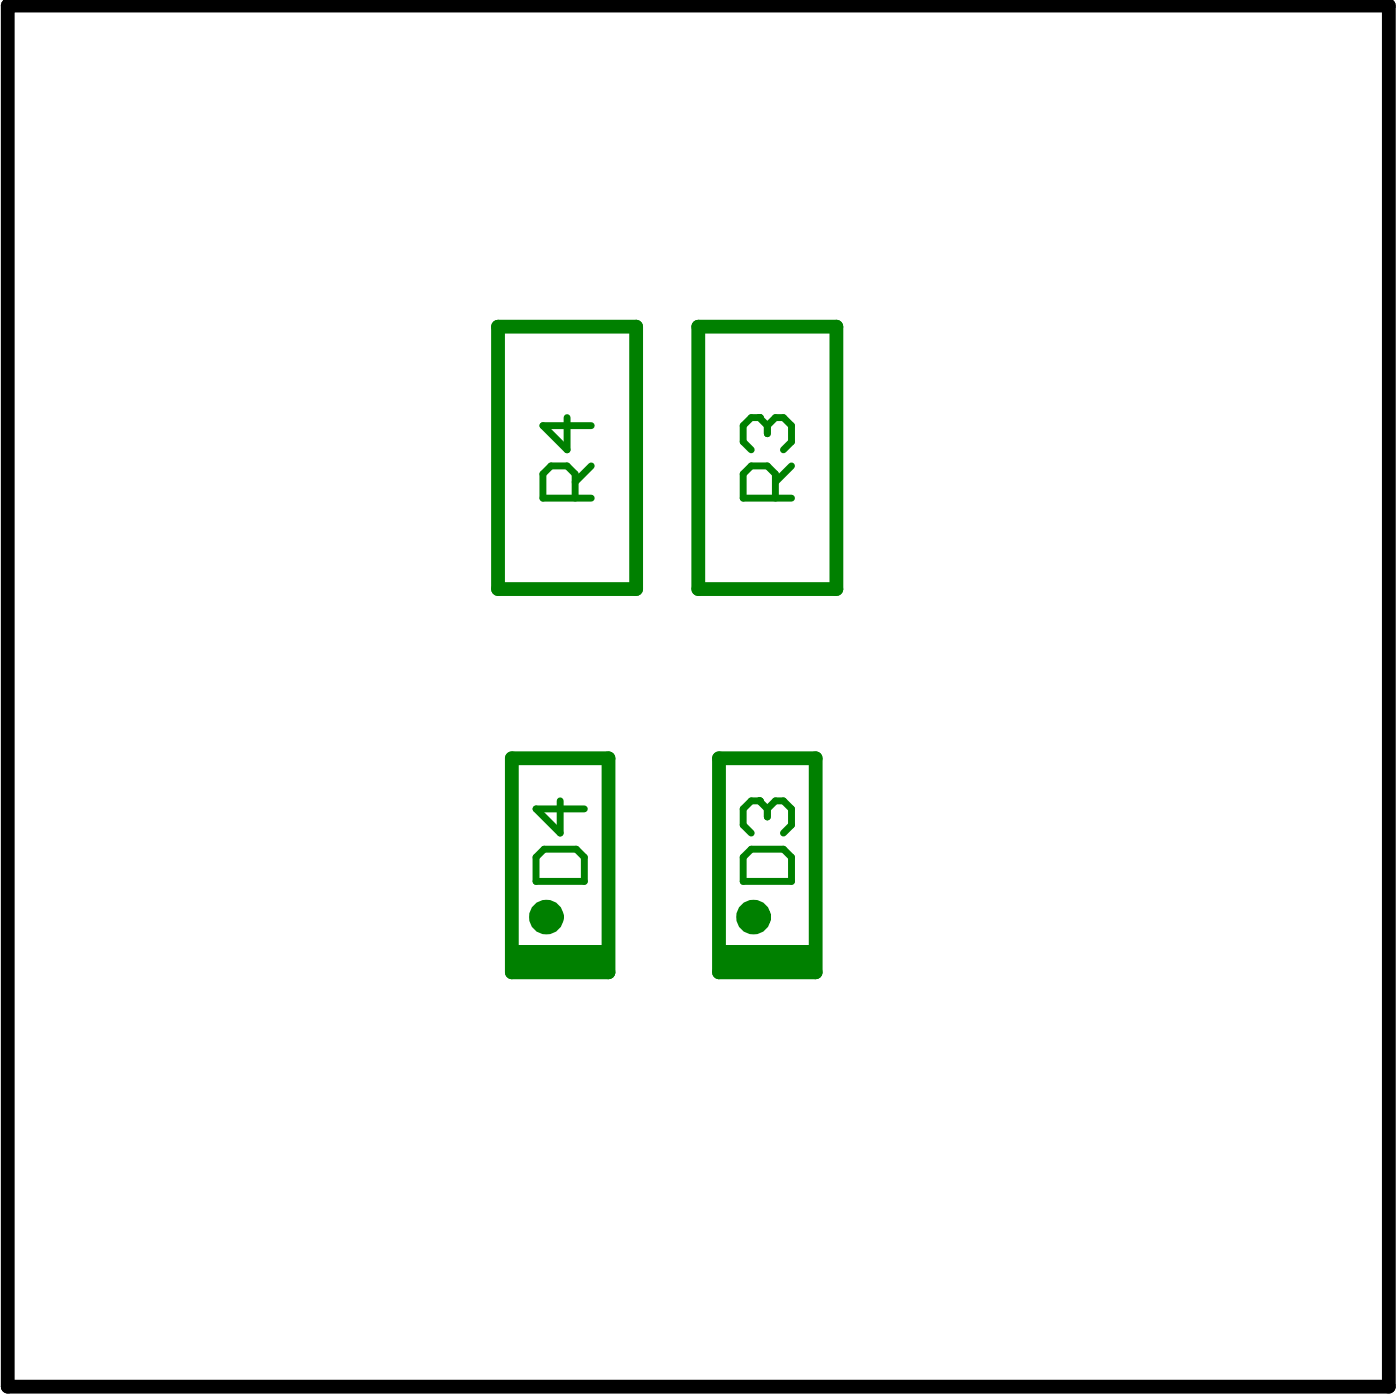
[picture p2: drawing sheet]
<svg xmlns="http://www.w3.org/2000/svg" width="67mm" height="67mm" viewBox="0 0 67 67" stroke-linecap="round" stroke-linejoin="round" font-family="sans-serif">
<path d="M.4 .3h66.4v66.4h-66.4z" fill="none" stroke="#000" stroke-width=".66"/>
<path d="M24 15.7h6.6v12.7h-6.6zM33.6 15.7h6.7v12.7h-6.7zM24.6 36.5h4.7v10.3h-4.7zM34.6 36.5h4.7v10.3h-4.7z" fill="none" stroke="#008000" stroke-width=".66"/>
<g fill="#008000">
<path d="M34.6 45.5h4.7v1.3h-4.7z" fill-rule="evenodd"/>
<path d="M24.6 45.5h4.7v1.3h-4.7z" fill-rule="evenodd"/>
</g>
<path d="M36.5 38.5h-.3l-.4 .4v.8l.4 .4M35.8 41.3l.4-.4h1.5l.4 .4v1.1h-2.3z" fill="none" stroke="#008000" stroke-width=".33"/>
<circle cx="36.5" cy="38.5" r=".17" fill="#008000"/>
<path d="M27 38.5v1.6l-1.2-1.2h2.3M36.5 38.5l.4 .4M36.5 20.1h-.3l-.4 .4v.8l.4 .3M36.9 38.9v.4M36.9 38.9l.4-.4h.4l.4 .4v.8l-.4 .4M37.3 24v-1.2l-.4-.4h-.7l-.4 .4v1.2h2.3M38.1 22.4l-.8 .8M25.8 41.3l.4-.4h1.5l.4 .4v1.1h-2.3z" fill="none" stroke="#008000" stroke-width=".33"/>
<circle cx="36.5" cy="20.1" r=".17" fill="#008000"/>
<path d="M27.3 20.1v1.5l-1.2-1.1h2.4M27.7 24v-1.2l-.4-.4h-.8l-.4 .4v1.2h2.4M28.5 22.4l-.8 .8M36.5 20.1l.4 .4M36.9 20.5v.4M36.9 20.5l.4-.4h.4l.4 .4v.8l-.4 .3" fill="none" stroke="#008000" stroke-width=".33"/>
<g fill="none" stroke="#008000" stroke-width="1">
<circle cx="26.3" cy="44.1" r=".33"/>
<circle cx="36.3" cy="44.1" r=".33"/>
</g>
</svg>
